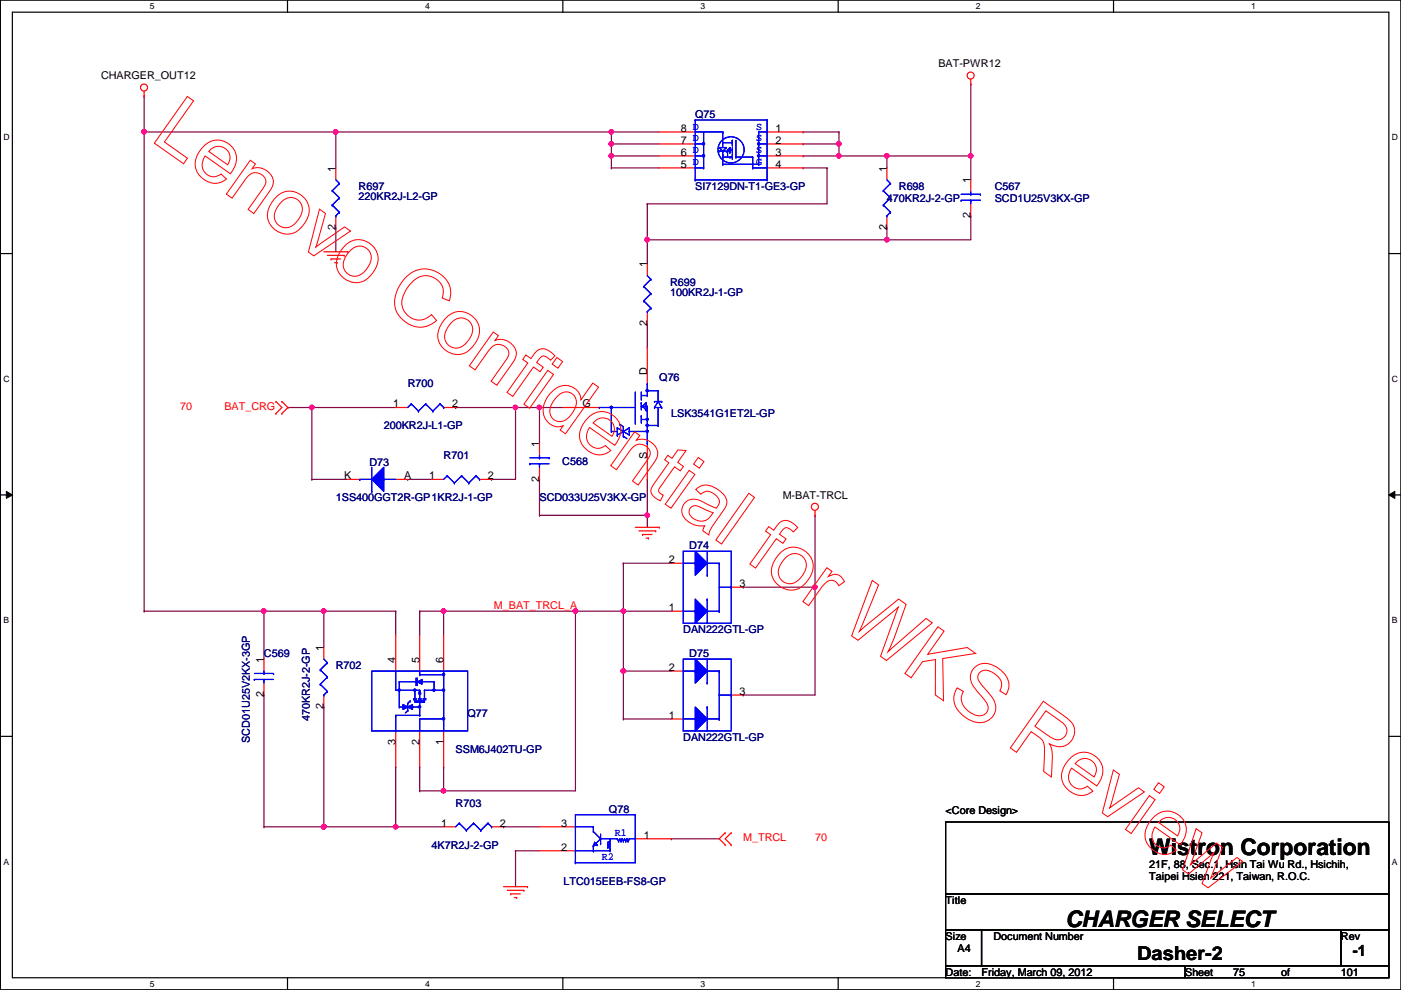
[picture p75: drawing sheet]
<svg xmlns="http://www.w3.org/2000/svg" width="297mm" height="210mm" viewBox="0 0 297 210" stroke-linecap="round" stroke-linejoin="round" font-family="sans-serif">
<defs><g id="words">
<g font-size="4.8">
<text x="243.7" y="181.3">Wistron Corporation</text>
<text x="225.9" y="196.5">CHARGER SELECT</text>
</g>
<text font-size="4.1" x="241.1" y="203.5">Dasher-2</text>
<text font-size="3.3" x="286.8" y="202.8">-1</text>
<g font-size="2.3">
<text x="21.4" y="16.8">CHARGER_OUT12</text>
<text x="199" y="14.3">BAT-PWR12</text>
<text x="144.4" y="27.9">8 D</text>
<text x="164.4" y="27.9">1</text>
<text x="144.4" y="35.6">5</text>
<text x="144.4" y="33">6</text>
<text x="144.4" y="30.5">7</text>
<text x="164.4" y="30.5">2</text>
<text x="164.4" y="33">3</text>
<text x="164.4" y="35.6">4</text>
<text x="71.2" y="36.4" transform="rotate(-90 71.2 36.4)">1</text>
<text x="188" y="36.4" transform="rotate(-90 188 36.4)">1</text>
<text x="205.8" y="38.9" transform="rotate(-90 205.8 38.9)">1</text>
<text x="205.8" y="46.3" transform="rotate(-90 205.8 46.3)">2</text>
<text x="71.2" y="48.8" transform="rotate(-90 71.2 48.8)">2</text>
<text x="188" y="48.8" transform="rotate(-90 188 48.8)">2</text>
<text x="137.2" y="56.7" transform="rotate(-90 137.2 56.7)">1</text>
<text x="137.2" y="69.1" transform="rotate(-90 137.2 69.1)">2</text>
<text x="137.2" y="79.5" transform="rotate(-90 137.2 79.5)">D</text>
<text x="83.4" y="86.4">1</text>
<text x="95.8" y="86.4">2</text>
<text x="123.5" y="86.4">G</text>
<text x="114.3" y="94.8" transform="rotate(-90 114.3 94.8)">1</text>
<text x="73" y="101.6">K</text>
<text x="85.7" y="101.6">A</text>
<text x="91" y="101.6">1</text>
<text x="103.5" y="101.6">2</text>
<text x="137.2" y="97.3" transform="rotate(-90 137.2 97.3)">S</text>
<text x="114.3" y="102.2" transform="rotate(-90 114.3 102.2)">2</text>
<text x="165.9" y="105.7">M-BAT-TRCL</text>
<text x="141.8" y="119.4">2</text>
<text x="156.8" y="124.5">3</text>
<text x="141.8" y="129.5">1</text>
<text x="68.6" y="138" transform="rotate(-90 68.6 138)">1</text>
<text x="55.9" y="140.5" transform="rotate(-90 55.9 140.5)">1</text>
<text x="83.9" y="140.5" transform="rotate(-90 83.9 140.5)">4</text>
<text x="88.9" y="140.5" transform="rotate(-90 88.9 140.5)">5</text>
<text x="94" y="140.5" transform="rotate(-90 94 140.5)">6</text>
<text x="141.8" y="142.2">2</text>
<text x="55.9" y="147.9" transform="rotate(-90 55.9 147.9)">2</text>
<text x="156.8" y="147.3">3</text>
<text x="68.6" y="150.4" transform="rotate(-90 68.6 150.4)">2</text>
<text x="141.8" y="152.4">1</text>
<text x="83.9" y="158" transform="rotate(-90 83.9 158)">3</text>
<text x="88.9" y="158" transform="rotate(-90 88.9 158)">2</text>
<text x="94" y="158" transform="rotate(-90 94 158)">1</text>
<text x="200.5" y="172.6">&lt;Core Design&gt;</text>
<text x="93.6" y="175.3">1</text>
<text x="106" y="175.3">2</text>
<text x="119" y="175.3">3</text>
<text x="136.5" y="177.8">1</text>
<text x="119" y="180.3">2</text>
<text x="243.7" y="184">21F, 88, Sec.1, Hsin Tai Wu Rd., Hsichih,</text>
<text x="200.5" y="191.6">Title</text>
<text x="243.7" y="186.6">Taipei Hsien 221, Taiwan, R.O.C.</text>
<text x="200.5" y="199.2">Size</text>
<text x="203" y="201.8">A4</text>
<text x="210.6" y="199.2">Document Number</text>
<text x="284.3" y="199.2">Rev</text>
<text x="200.5" y="206.8">Date:</text>
<text x="208.1" y="206.8">Friday, March 09, 2012</text>
<text x="251.3" y="206.8">Sheet</text>
<text x="261.4" y="206.8">75</text>
<text x="271.6" y="206.8">of</text>
<text x="284.3" y="206.8">101</text>
</g>
<g font-size="2.3" fill="#00f">
<text x="146.9" y="29.8">D</text>
<text x="146.9" y="27.6">D</text>
<text x="160.4" y="27.6">S</text>
<text x="160.4" y="29.8">S</text>
<text x="146.9" y="34.9">D</text>
<text x="146.9" y="32.4">D</text>
<text x="160.4" y="32.4">S</text>
<text x="160.4" y="34.9">G</text>
<text x="130.4" y="177.2">R1</text>
<text x="127.6" y="182.2">R2</text>
</g>
<g font-size="2.3" fill="#000080">
<text x="147.4" y="25">Q75</text>
<text x="76" y="40.2">R697</text>
<text x="147.4" y="40.2">SI7129DN-T1-GE3-GP</text>
<text x="190.6" y="40.2">R698</text>
<text x="210.9" y="40.2">C567</text>
<text x="76" y="42.5">220KR2J-L2-GP</text>
<text x="188" y="42.8">470KR2J-2-GP</text>
<text x="210.9" y="42.8">SCD1U25V3KX-GP</text>
<text x="142.1" y="60.5">R699</text>
<text x="142.1" y="62.8">100KR2J-1-GP</text>
<text x="86.4" y="82.1">R700</text>
<text x="139.8" y="80.9">Q76</text>
<text x="142.3" y="88.5">LSK3541G1ET2L-GP</text>
<text x="81.4" y="91">200KR2J-L1-GP</text>
<text x="78.3" y="98.9">D73</text>
<text x="94.1" y="97.4">R701</text>
<text x="119.2" y="98.6">C568</text>
<text x="71.2" y="106.3">1SS400GGT2R-GP1KR2J-1-GP</text>
<text x="114.4" y="106.3">SCD033U25V3KX-GP</text>
<text x="146.1" y="116.4">D74</text>
<text x="144.9" y="134.2">DAN222GTL-GP</text>
<text x="56" y="139.3">C569</text>
<text x="71.2" y="141.8">R702</text>
<text x="146.1" y="139.3">D75</text>
<text x="65.7" y="153" transform="rotate(-90 65.7 153)">470KR2J-2-GP</text>
<text x="99.1" y="152">Q77</text>
<text x="53" y="157.5" transform="rotate(-90 53 157.5)">SCD01U25V2KX-3GP</text>
<text x="96.6" y="159.6">SSM6J402TU-GP</text>
<text x="144.9" y="157.1">DAN222GTL-GP</text>
<text x="96.6" y="171">R703</text>
<text x="129.1" y="172.3">Q78</text>
<text x="91.5" y="179.9">4K7R2J-2-GP</text>
<text x="119.5" y="187.5">LTC015EEB-FS8-GP</text>
</g>
<g font-size="2.3" fill="#f00">
<text x="38.2" y="87">70</text>
<text x="47.6" y="87">BAT_CRG</text>
<text x="104.7" y="129.1">M_BAT_TRCL_A</text>
<text x="157.6" y="178.4">M_TRCL</text>
<text x="172.8" y="178.4">70</text>
</g>
<g font-size="1.8">
<text x="31.8" y="1.9">5</text>
<text x="90.1" y="1.9">4</text>
<text x="148.5" y="1.9">3</text>
<text x="206.9" y="1.9">2</text>
<text x="265.3" y="1.9">1</text>
<text x=".7" y="29.8">D</text>
<text x="295.1" y="29.8">D</text>
<text x=".7" y="80.9">C</text>
<text x="295.1" y="80.9">C</text>
<text x=".7" y="132.1">B</text>
<text x="295.1" y="132.1">B</text>
<text x=".7" y="183.3">A</text>
<text x="295.1" y="183.3">A</text>
<text x="31.8" y="209.2">5</text>
<text x="90.1" y="209.2">4</text>
<text x="148.5" y="209.2">3</text>
<text x="206.9" y="209.2">2</text>
<text x="265.3" y="209.2">1</text>
</g>
</g></defs>
<path d="M.1 0h296.9v209.8h-296.9zM2.6 2.6h291.9v204.7h-291.9z" fill="none" stroke="#000" stroke-width=".25"/>
<g fill="#fff">
<path d="M31.8 .3h1v2h-1z"/>
<path d="M31.8 207.6h1v1.9h-1z"/>
</g>
<path d="M61 0v2.6M61 207.3v2.5" fill="none" stroke="#000" stroke-width=".25"/>
<g fill="#fff">
<path d="M90.1 .3h1v2h-1z"/>
<path d="M90.1 207.6h1v1.9h-1z"/>
</g>
<path d="M119.3 0v2.6M119.3 207.3v2.5" fill="none" stroke="#000" stroke-width=".25"/>
<g fill="#fff">
<path d="M148.5 .3h1v2h-1z"/>
<path d="M148.5 207.6h1v1.9h-1z"/>
</g>
<path d="M177.7 0v2.6M177.7 207.3v2.5" fill="none" stroke="#000" stroke-width=".25"/>
<g fill="#fff">
<path d="M206.9 .3h1v2h-1z"/>
<path d="M206.9 207.6h1v1.9h-1z"/>
</g>
<path d="M236.1 0v2.6M236.1 207.3v2.5" fill="none" stroke="#000" stroke-width=".25"/>
<g fill="#fff">
<path d="M265.3 .3h.9v2h-.9z"/>
<path d="M265.3 207.6h.9v1.9h-.9z"/>
<path d="M.7 28.2h1.3v1.9h-1.3z"/>
<path d="M295.1 28.2h1.3v1.9h-1.3z"/>
<path d="M.7 79.3h1.3v2h-1.3z"/>
<path d="M295.1 79.3h1.3v2h-1.3z"/>
</g>
<path d="M.1 53.8h2.5M294.5 53.8h2.5" fill="none" stroke="#000" stroke-width=".25"/>
<g fill="#fff">
<path d="M.7 130.5h1.2v2h-1.2z"/>
<path d="M295.1 130.5h1.2v2h-1.2z"/>
</g>
<path d="M.1 104.9h2.5M294.5 104.9h2.5" fill="none" stroke="#000" stroke-width=".25"/>
<path d="M1.4 104.2l1.2 .7-1.2 .8zM294.5 104.9l1.2-.7v1.5z" fill="#000"/>
<path d="M1.4 104.2l1.2 .7-1.2 .8zM294.5 104.9l1.2-.7v1.5z" fill="none" stroke="#000" stroke-width=".21"/>
<g fill="#fff">
<path d="M.7 181.7h1.2v2h-1.2z"/>
<path d="M295.1 181.7h1.2v2h-1.2z"/>
</g>
<path d="M.1 156.1h2.5M294.5 156.1h2.5" fill="none" stroke="#000" stroke-width=".25"/>
<path d="M71.2 28h.1M71.2 28v7.6M129.6 28h.1M129.6 28h10.2M71.2 48.3h.1M71.2 48.3v5.1M137.2 101.6h.1M137.2 101.6v7.7" fill="none" stroke="#800040" stroke-width=".25"/>
<circle cx="129.6" cy="28" r=".49" fill="#f0f"/>
<circle cx="129.6" cy="28" r=".49" fill="none" stroke="#f0f" stroke-width=".25"/>
<path d="M137.2 43.2h.1M137.2 50.8h.1M137.2 43.2v7.6M137.2 50.8h50.8M114.4 86.4h.1M114.4 86.4h5.1" fill="none" stroke="#800040" stroke-width=".25"/>
<circle cx="188" cy="50.8" r=".49" fill="#f0f"/>
<circle cx="188" cy="50.8" r=".49" fill="none" stroke="#f0f" stroke-width=".25"/>
<circle cx="137.2" cy="50.8" r=".49" fill="#f0f"/>
<circle cx="137.2" cy="50.8" r=".49" fill="none" stroke="#f0f" stroke-width=".25"/>
<g fill="none" stroke="#800040" stroke-width=".25">
<path d="M205.8 33.1h.1M205.8 33.1v5M137.2 50.8h.1M137.2 50.8v5.1M188 48.3h.1M188 50.8h.1M188 48.3v2.5M205.8 45.8h.1M205.8 45.8v5h-17.8M114.4 101.6h.1M114.4 109.3h.1M114.4 101.6v7.7"/>
<path d="M114.4 109.3h22.8M137.2 109.3h.1M137.2 109.3v2.5"/>
</g>
<circle cx="137.2" cy="109.2" r=".49" fill="#f0f"/>
<circle cx="137.2" cy="109.2" r=".49" fill="none" stroke="#f0f" stroke-width=".25"/>
<path d="M114.4 86.4h.1M114.4 86.4v7.6" fill="none" stroke="#800040" stroke-width=".25"/>
<circle cx="114.4" cy="86.4" r=".49" fill="#f0f"/>
<circle cx="114.4" cy="86.4" r=".49" fill="none" stroke="#f0f" stroke-width=".25"/>
<path d="M66.1 86.4h.1M66.1 86.4h17.8M96.6 86.4h.1M96.6 86.4h12.7M109.3 86.4h.1M109.3 86.4v15.2h-5.1M86.4 101.6h.1M86.4 101.6h5.1M104.2 101.6h.1" fill="none" stroke="#800040" stroke-width=".25"/>
<circle cx="66.1" cy="86.4" r=".49" fill="#f0f"/>
<circle cx="66.1" cy="86.4" r=".49" fill="none" stroke="#f0f" stroke-width=".25"/>
<path d="M30.6 28h.1M30.6 28v101.6" fill="none" stroke="#800040" stroke-width=".25"/>
<circle cx="30.5" cy="28" r=".49" fill="#f0f"/>
<circle cx="30.5" cy="28" r=".49" fill="none" stroke="#f0f" stroke-width=".25"/>
<path d="M109.3 86.4h.1M109.3 86.4h5.1" fill="none" stroke="#800040" stroke-width=".25"/>
<circle cx="109.3" cy="86.4" r=".49" fill="#f0f"/>
<circle cx="109.3" cy="86.4" r=".49" fill="none" stroke="#f0f" stroke-width=".25"/>
<path d="M132.2 119.4h.1M132.2 119.4v10.2h-10.2M132.2 119.4h10.1M122 129.6h.1" fill="none" stroke="#800040" stroke-width=".25"/>
<circle cx="132.1" cy="129.6" r=".49" fill="#f0f"/>
<circle cx="132.1" cy="129.6" r=".49" fill="none" stroke="#f0f" stroke-width=".25"/>
<path d="M56 129.6h.1M56 129.6h12.7M68.7 129.6h.1M68.7 129.6v7.6M132.2 129.6h.1M132.2 129.6h10.1" fill="none" stroke="#800040" stroke-width=".25"/>
<circle cx="55.9" cy="129.6" r=".49" fill="#f0f"/>
<circle cx="55.9" cy="129.6" r=".49" fill="none" stroke="#f0f" stroke-width=".25"/>
<path d="M56 129.6h.1M56 129.6v10.1M56 147.4h.1M56 147.4v27.9M56 175.3h.1M56 175.3h12.7" fill="none" stroke="#800040" stroke-width=".25"/>
<circle cx="68.6" cy="175.3" r=".49" fill="#f0f"/>
<circle cx="68.6" cy="175.3" r=".49" fill="none" stroke="#f0f" stroke-width=".25"/>
<path d="M68.7 129.6h.1M68.7 129.6h15.2" fill="none" stroke="#800040" stroke-width=".25"/>
<circle cx="68.6" cy="129.6" r=".49" fill="#f0f"/>
<circle cx="68.6" cy="129.6" r=".49" fill="none" stroke="#f0f" stroke-width=".25"/>
<path d="M172.8 124.5h.1M172.8 124.5v22.9M109.3 180.4h.1M109.3 180.4v7.6" fill="none" stroke="#800040" stroke-width=".25"/>
<circle cx="172.8" cy="124.5" r=".49" fill="#f0f"/>
<circle cx="172.8" cy="124.5" r=".49" fill="none" stroke="#f0f" stroke-width=".25"/>
<path d="M83.9 175.3h.1M83.9 175.3h10.2" fill="none" stroke="#800040" stroke-width=".25"/>
<circle cx="83.9" cy="175.3" r=".49" fill="#f0f"/>
<circle cx="83.9" cy="175.3" r=".49" fill="none" stroke="#f0f" stroke-width=".25"/>
<path d="M132.2 129.6h.1M132.2 129.6v12.7M132.2 142.3h.1M132.2 142.3h10.1M106.8 175.3h.1M106.8 175.3h7.6M142.3 177.8h.1M142.3 177.8h10.2M109.3 180.4h.1M109.3 180.4h5.1" fill="none" stroke="#800040" stroke-width=".25"/>
<circle cx="132.1" cy="142.3" r=".49" fill="#f0f"/>
<circle cx="132.1" cy="142.3" r=".49" fill="none" stroke="#f0f" stroke-width=".25"/>
<g fill="none" stroke="#800040" stroke-width=".25">
<path d="M188 33.1h.1M188 33.1h17.8M137.2 43.2h.1M137.2 43.2h38.1M61 86.4h.1M61 86.4h5.1M66.1 86.4h.1M66.1 86.4v15.2M66.1 101.6h.1M66.1 101.6h7.6M132.2 152.4h.1M132.2 142.3h.1"/>
<path d="M132.2 152.4h10.1M132.2 142.3v10.1M157.6 147.4h.1M157.6 147.4h15.2"/>
</g>
<circle cx="205.8" cy="33" r=".49" fill="#f0f"/>
<circle cx="205.8" cy="33" r=".49" fill="none" stroke="#f0f" stroke-width=".25"/>
<circle cx="188" cy="33" r=".49" fill="#f0f"/>
<circle cx="188" cy="33" r=".49" fill="none" stroke="#f0f" stroke-width=".25"/>
<path d="M205.8 17.8h.1M205.8 17.8v15.3M177.9 33.1h.1M177.9 33.1h10.1M188 33.1h.1M188 33.1v2.5" fill="none" stroke="#800040" stroke-width=".25"/>
<circle cx="177.9" cy="33" r=".49" fill="#f0f"/>
<circle cx="177.9" cy="33" r=".49" fill="none" stroke="#f0f" stroke-width=".25"/>
<path d="M172.8 109.3h.1M172.8 109.3v15.2h-15.2M157.6 124.5h.1M68.7 149.9h.1M68.7 149.9v25.4M89 162.6h.1M89 162.6v5.1M94.1 167.7h.1M94.1 167.7h27.9" fill="none" stroke="#800040" stroke-width=".25"/>
<circle cx="94" cy="167.7" r=".49" fill="#f0f"/>
<circle cx="94" cy="167.7" r=".49" fill="none" stroke="#f0f" stroke-width=".25"/>
<path d="M122 129.6h.1M122 129.6v38.1" fill="none" stroke="#800040" stroke-width=".25"/>
<circle cx="122" cy="129.6" r=".49" fill="#f0f"/>
<circle cx="122" cy="129.6" r=".49" fill="none" stroke="#f0f" stroke-width=".25"/>
<path d="M94.1 129.6h.1M94.1 129.6h27.9" fill="none" stroke="#800040" stroke-width=".25"/>
<circle cx="94" cy="129.6" r=".49" fill="#f0f"/>
<circle cx="94" cy="129.6" r=".49" fill="none" stroke="#f0f" stroke-width=".25"/>
<path d="M30.6 129.6h.1M30.6 129.6h25.4M68.7 175.3h.1M83.9 162.6h.1M83.9 162.6v12.7h-15.2M89 167.7h.1M94.1 162.6h.1M94.1 162.6v5.1h-5.1" fill="none" stroke="#800040" stroke-width=".25"/>
<circle cx="68.6" cy="175.3" r=".49" fill="#f0f"/>
<circle cx="68.6" cy="175.3" r=".49" fill="none" stroke="#f0f" stroke-width=".25"/>
<g fill="none" stroke="#800040" stroke-width=".25">
<path d="M30.6 20.4h.1M30.6 28h.1M30.6 20.4v7.6M30.6 28h40.6M129.6 30.5h.1M129.6 33.1h.1M129.6 35.6h.1M129.6 35.6h10.2M129.6 30.5h10.2M129.6 33.1h10.2M129.6 33.1v2.5M170.3 35.6h.1"/>
<path d="M170.3 35.6h5M175.3 35.6h.1M175.3 35.6v7.6M83.9 129.6h.1M83.9 129.6v5.1M89 129.6h.1M89 129.6v5.1M89 129.6h5.1M94.1 129.6h.1M94.1 129.6v5.1"/>
</g>
<circle cx="129.6" cy="33" r=".49" fill="#f0f"/>
<circle cx="129.6" cy="33" r=".49" fill="none" stroke="#f0f" stroke-width=".25"/>
<path d="M71.2 28h.1M71.2 28h58.4" fill="none" stroke="#800040" stroke-width=".25"/>
<circle cx="71.2" cy="28" r=".49" fill="#f0f"/>
<circle cx="71.2" cy="28" r=".49" fill="none" stroke="#f0f" stroke-width=".25"/>
<path d="M129.6 28h.1M129.6 30.5h.1M129.6 28v5.1" fill="none" stroke="#800040" stroke-width=".25"/>
<circle cx="129.6" cy="30.5" r=".49" fill="#f0f"/>
<circle cx="129.6" cy="30.5" r=".49" fill="none" stroke="#f0f" stroke-width=".25"/>
<path d="M177.9 30.5h.1M177.9 30.5v2.6" fill="none" stroke="#800040" stroke-width=".25"/>
<circle cx="177.9" cy="30.5" r=".49" fill="#f0f"/>
<circle cx="177.9" cy="30.5" r=".49" fill="none" stroke="#f0f" stroke-width=".25"/>
<path d="M170.3 30.5h.1M170.3 28h.1M170.3 33.1h.1M170.3 28h7.6M170.3 33.1h7.6M177.9 28h.1M177.9 28v2.5h-7.6M137.2 73.7h.1M137.2 68.6v5.1" fill="none" stroke="#800040" stroke-width=".25"/>
<g fill="none" stroke="#f00" stroke-width=".25">
<path d="M30.6 19.3v1.1M205.8 17.8h.1M205.8 16.8v1M30.6 20.4h.1M68.7 53.4h5M69.4 54.1h3.6M70.2 54.9h.1M70.2 54.9h2M70.9 55.7h.6M71.5 55.7h.1M73 54.1h.1M73.7 53.4h.1"/>
<path d="M137.2 73.7v7.6M58.5 85.1h.1M58.5 87.7h.1M58.5 85.1l1.3 1.3-1.3 1.3M59.8 87.7h.1M59.8 85.1h.1M59.8 85.1l1.2 1.3-1.2 1.3M119.5 86.4h7.6M137.2 94v7.6M134.7 111.8h5.1M135.5 112.6h3.5M136.2 113.3h.1"/>
<path d="M136.2 113.3h2.1M137 114.1h.5M137.5 114.1h.1M139 112.6h.1M139.8 111.8h.1M172.8 109.3h.1M172.8 108.2v1.1M153.8 179.1h.1M153.8 176.6h.1M153.8 176.6l-1.3 1.2 1.3 1.3M155 176.6h.1M155 179.1h.1"/>
<path d="M155 176.6l-1.2 1.2 1.2 1.3M106.8 188h5M107.5 188.8h3.6M108.3 189.5h.1M108.3 189.5h2M109 190.3h.6M109.6 190.3h.1M111.1 188.8h.1M111.8 188h.1"/>
<circle cx="30.5" cy="18.6" r=".75"/>
<circle cx="205.8" cy="16" r=".75"/>
<circle cx="172.8" cy="107.5" r=".75"/>
</g>
<path d="M200.5 174.3h94v15.2h-94zM200.5 189.5h94v7.6h-94zM200.5 197.1h7.6v7.7h-7.6zM208.1 197.1h76.2v7.7h-76.2zM284.3 197.1h10.2v7.7h-10.2zM200.5 204.8h50.8v2.5h-50.8zM251.3 204.8h43.2v2.5h-43.2z" fill="none" stroke="#000" stroke-width=".25"/>
<g fill="none" stroke="#00f" stroke-width=".25">
<path d="M127.1 86.4h.1M127.1 86.4h7.6M136 88.2h.1M136 84.6h.1M136 83.1v1.5M136 88.2v1.5M136 83.9h1.2M136 88.9h1.2M137 85.4h.1M137 85.4l-.8 .7M137.2 83.9h.1M137.2 81.3h.1"/>
<path d="M137.2 88.9h.1M137.2 94h.1M137.2 90.2h.1M137.2 81.3v2.6M137.2 86.1v7.9M137.2 82.8h2.3M137.2 90.2h2.3M138.8 85.1h.1M138.8 86.4h.1M138.8 85.1h1.5M138.8 86.4h1.5M139.5 82.8h.1"/>
<path d="M139.5 85.1h.1M139.5 90.2h.1M139.5 82.8v2.3M139.5 86.4v3.8M139.5 85.1l.8 1.3M139.5 85.1l-.7 1.3M140.3 85.1h.1M140.3 86.4h.1"/>
</g>
<path d="M137 88.7h.4v.4h-.4z" fill-rule="evenodd" fill="#00f"/>
<path d="M137 88.7h.4v.4h-.4z" fill="none" stroke="#00f" stroke-width=".25"/>
<path d="M137 82.7h.4v.3h-.4z" fill-rule="evenodd" fill="#00f"/>
<path d="M137 82.7h.4v.3h-.4z" fill="none" stroke="#00f" stroke-width=".25"/>
<path d="M137 90h.4v.3h-.4z" fill-rule="evenodd" fill="#00f"/>
<g fill="none" stroke="#00f" stroke-width=".25">
<path d="M129.6 91.5h1.3M130.9 92.2h.1M130.9 91.5h.1M130.9 90.7h.1M130.9 90.7v1.5M130.9 90.7l2.5 1.5v-1.5M131.4 90h.1M131.4 90l.8 .5M132.2 91.5h.1M132.2 92.5h.1M132.2 90.5h.1M132.2 92.5l.7 .5"/>
<path d="M132.2 90.5v2M133.4 90.7h.1M133.4 91.5h.1M133.4 90.7l-2.5 1.5M133.4 91.5h3.8M134.7 89.7h.1M134.7 83.1v6.6M136 85.4h.1M136 86.1h.1M136 85.4v1.5M136 86.1h1.2M136.2 86.1h.1"/>
<path d="M136.2 86.1l.8 .8M137 86.9h.1M137 85.4v1.5M137 90h.4v.3h-.4z"/>
</g>
<path d="M137 91.3h.4v.3h-.4z" fill-rule="evenodd" fill="#00f"/>
<path d="M137 91.3h.4v.3h-.4z" fill="none" stroke="#00f" stroke-width=".25"/>
<path d="M129.4 86.2h.4v.3h-.4z" fill-rule="evenodd" fill="#00f"/>
<g fill="none" stroke="#00f" stroke-width=".25">
<path d="M127.1 86.4h.1M127.1 86.4h7.6M129.4 86.2h.4v.3h-.4zM129.6 91.5h.1M129.6 86.4v5.1M136 88.2h.1M136 84.6h.1M136 83.1v1.5M136 88.2v1.5M136 83.9h1.2M136 88.9h1.2M137 85.4h.1"/>
<path d="M137 85.4l-.8 .7M137.2 83.9h.1M137.2 81.3h.1M137.2 88.9h.1M137.2 94h.1M137.2 90.2h.1M137.2 81.3v2.6M137.2 86.1v7.9M137.2 82.8h2.3M137.2 90.2h2.3M138.8 85.1h.1M138.8 86.4h.1"/>
<path d="M138.8 85.1h1.5M138.8 86.4h1.5M139.5 82.8h.1M139.5 85.1h.1M139.5 90.2h.1M139.5 82.8v2.3M139.5 86.4v3.8M139.5 85.1l.8 1.3M139.5 85.1l-.7 1.3M140.3 85.1h.1M140.3 86.4h.1"/>
</g>
<path d="M137 88.7h.4v.4h-.4z" fill-rule="evenodd" fill="#00f"/>
<path d="M137 88.7h.4v.4h-.4z" fill="none" stroke="#00f" stroke-width=".25"/>
<path d="M137 82.7h.4v.3h-.4z" fill-rule="evenodd" fill="#00f"/>
<path d="M137 82.7h.4v.3h-.4z" fill="none" stroke="#00f" stroke-width=".25"/>
<path d="M137 90h.4v.3h-.4z" fill-rule="evenodd" fill="#00f"/>
<g fill="none" stroke="#00f" stroke-width=".25">
<path d="M129.6 91.5h1.3M130.9 92.2h.1M130.9 91.5h.1M130.9 90.7h.1M130.9 90.7v1.5M130.9 90.7l2.5 1.5v-1.5M131.4 90h.1M131.4 90l.8 .5M132.2 91.5h.1M132.2 92.5h.1M132.2 90.5h.1M132.2 92.5l.7 .5"/>
<path d="M132.2 90.5v2M133.4 90.7h.1M133.4 91.5h.1M133.4 90.7l-2.5 1.5M133.4 91.5h3.8M134.7 89.7h.1M134.7 83.1v6.6M136 85.4h.1M136 86.1h.1M136 85.4v1.5M136 86.1h1.2M136.2 86.1h.1"/>
<path d="M136.2 86.1l.8 .8M137 86.9h.1M137 85.4v1.5M137 90h.4v.3h-.4z"/>
</g>
<path d="M137 91.3h.4v.3h-.4z" fill-rule="evenodd" fill="#00f"/>
<path d="M137 91.3h.4v.3h-.4z" fill="none" stroke="#00f" stroke-width=".25"/>
<path d="M129.4 86.2h.4v.3h-.4z" fill-rule="evenodd" fill="#00f"/>
<g fill="none" stroke="#00f" stroke-width=".25">
<path d="M87.2 85.6h.1M87.2 85.6l-.8 .8M87.2 85.6l1.5 1.6M88.7 87.2h.1M90.3 85.6h.1M90.3 85.6l-1.6 1.6M90.3 85.6l1.5 1.6M91.8 87.2h.1M93.3 85.6h.1M93.3 85.6l-1.5 1.6M93.3 85.6l.8 .8M94.1 86.4h.1"/>
<path d="M129.4 86.2h.4v.3h-.4zM129.6 91.5h.1M129.6 86.4v5.1"/>
</g>
<path d="M83.9 86.4h2.5M94.1 86.4h2.5M142.3 152.4h2.6M142.3 142.3h2.6M155 147.4h2.6" fill="none" stroke="#f00" stroke-width=".25"/>
<path d="M147.4 149.9l2.5 2.5-2.5 2.6z" fill="#00f"/>
<g fill="none" stroke="#00f" stroke-width=".25">
<path d="M144.9 139.7h10.1v15.3h-10.1zM149.9 139.7v5.1M144.9 142.3h2.5M144.9 152.4h2.5M147.4 149.9l2.5 2.5-2.5 2.6zM147.4 142.3h.1M147.4 152.4h.1M149.9 144.8h.1M149.9 149.9h.1M149.9 149.9v5.1M149.9 142.3h2.6M149.9 152.4h2.6"/>
<path d="M152.5 142.3h.1M152.5 152.4h.1M152.5 142.3v10.1M152.5 147.4h2.5M155 147.4h.1"/>
</g>
<path d="M147.4 139.7l2.5 2.6-2.5 2.5z" fill="#00f"/>
<path d="M147.4 139.7l2.5 2.6-2.5 2.5z" fill="none" stroke="#00f" stroke-width=".25"/>
<path d="M147.4 149.9l2.5 2.5-2.5 2.6z" fill="#00f"/>
<g fill="none" stroke="#00f" stroke-width=".25">
<path d="M144.9 139.7h10.1v15.3h-10.1zM149.9 139.7v5.1M144.9 142.3h2.5M144.9 152.4h2.5M147.4 149.9l2.5 2.5-2.5 2.6zM147.4 142.3h.1M147.4 152.4h.1M149.9 144.8h.1M149.9 149.9h.1M149.9 149.9v5.1M149.9 142.3h2.6M149.9 152.4h2.6"/>
<path d="M152.5 142.3h.1M152.5 152.4h.1M152.5 142.3v10.1M152.5 147.4h2.5M155 147.4h.1"/>
</g>
<path d="M147.4 139.7l2.5 2.6-2.5 2.5z" fill="#00f"/>
<path d="M147.4 139.7l2.5 2.6-2.5 2.5z" fill="none" stroke="#00f" stroke-width=".25"/>
<path d="M142.3 119.4h2.6M142.3 129.6h2.6M155 124.5h2.6" fill="none" stroke="#f00" stroke-width=".25"/>
<path d="M147.4 127l2.5 2.6-2.5 2.5z" fill="#00f"/>
<g fill="none" stroke="#00f" stroke-width=".25">
<path d="M144.9 116.9h10.1v15.2h-10.1zM144.9 119.4h2.5M147.4 119.4h.1M149.9 116.9v5.1M149.9 119.4h2.6M152.5 119.4h.1M152.5 119.4v10.2M144.9 129.6h2.5M147.4 127l2.5 2.6-2.5 2.5zM147.4 129.6h.1M149.9 122h.1M149.9 127h.1"/>
<path d="M149.9 127v5.1M149.9 129.6h2.6M152.5 129.6h.1M152.5 124.5h2.5M155 124.5h.1"/>
</g>
<path d="M147.4 116.9l2.5 2.5-2.5 2.6z" fill="#00f"/>
<path d="M147.4 116.9l2.5 2.5-2.5 2.6z" fill="none" stroke="#00f" stroke-width=".25"/>
<path d="M147.4 127l2.5 2.6-2.5 2.5z" fill="#00f"/>
<g fill="none" stroke="#00f" stroke-width=".25">
<path d="M144.9 116.9h10.1v15.2h-10.1zM144.9 119.4h2.5M147.4 119.4h.1M149.9 116.9v5.1M149.9 119.4h2.6M152.5 119.4h.1M152.5 119.4v10.2M144.9 129.6h2.5M147.4 127l2.5 2.6-2.5 2.5zM147.4 129.6h.1M149.9 122h.1M149.9 127h.1"/>
<path d="M149.9 127v5.1M149.9 129.6h2.6M152.5 129.6h.1M152.5 124.5h2.5M155 124.5h.1"/>
</g>
<path d="M147.4 116.9l2.5 2.5-2.5 2.6z" fill="#00f"/>
<g fill="none" stroke="#00f" stroke-width=".25">
<path d="M112.3 98.3h.1M112.3 97.1h4.1M112.3 98.3h4.1M114.4 97.1h.1M114.4 98.3h.1M114.4 96.6v.5M114.4 98.3v.8M116.4 97.1h.1M94.8 100.9h.1M94.8 100.9l-.7 .7M94.8 100.9l1.5 1.5M96.3 102.4h.1"/>
<path d="M97.9 100.9h.1M97.9 100.9l-1.6 1.5M97.9 100.9l1.5 1.5M99.4 102.4h.1M100.9 100.9h.1M100.9 100.9l-1.5 1.5M100.9 100.9l.8 .7M101.7 101.6h.1M147.4 116.9l2.5 2.5-2.5 2.6zM53.9 144.1h.1M53.9 142.8h4.1M53.9 144.1h4.1"/>
<path d="M56 142.8h.1M56 144.1h.1M56 142.3v.5M56 144.1v.7M58 142.8h.1"/>
</g>
<path d="M114.4 94v2.6M114.4 99.1v2.5M73.7 101.6h2.6M83.9 101.6h2.5M91.5 101.6h2.6M101.7 101.6h2.5M56 139.7v2.6M56 144.8v2.6" fill="none" stroke="#f00" stroke-width=".25"/>
<path d="M81.4 99.1v5.1l-2.6-2.6z" fill="#00f"/>
<path d="M78.8 99.1v5.1M81.4 99.1v5.1l-2.6-2.6zM76.3 101.6h.1M76.3 101.6h2.5M78.8 104.2h.1M81.4 101.6h.1M81.4 101.6h2.5" fill="none" stroke="#00f" stroke-width=".25"/>
<path d="M81.4 99.1v5.1l-2.6-2.6z" fill="#00f"/>
<g fill="none" stroke="#00f" stroke-width=".25">
<path d="M78.8 99.1v5.1M81.4 99.1v5.1l-2.6-2.6zM76.3 101.6h.1M76.3 101.6h2.5M78.8 104.2h.1M81.4 101.6h.1M81.4 101.6h2.5M122 172.8h12.7v10.1h-12.7zM122 175.3h.1M122 175.3h3.8M125.8 179.4h.1M125.8 176.3h.1"/>
<path d="M125.8 175.3h.1M125.8 175.3v1M125.8 179.4v1M125.8 176.3l1.5 1.5M126.1 178.6h.1M126.1 178.6l.5 .5M126.1 178.6l-.3 .8M126.6 179.1h.1M126.6 179.1l-.8 .3M127.3 177.8h.1M127.3 178.9h.1M127.3 177.8h3.6"/>
<path d="M127.3 177.8l-1.5 1.6M127.3 176.8v2.1M128.9 178.6h.1M128.9 179.1h.1M128.9 179.6h.1M128.9 178.6l.5 .3M128.9 179.1l.5 .3M128.9 179.6l.5 .3M129.4 178.4h.1M129.4 178.9h.1M129.4 179.4h.1M129.4 179.9h.1"/>
<path d="M129.4 177.8v.6M129.4 179.9v.5M129.4 178.4l-.5 .2M129.4 178.9l-.5 .2M129.4 179.4l-.5 .2M130.9 177.8h.1M130.9 177.8l.2 .6M131.1 178.4h.1M131.4 177.8h.1M131.4 177.8l.3 .6M131.4 177.8l-.3 .6M131.7 178.4h.1"/>
<path d="M131.9 177.8h.1M131.9 177.8l.3 .6M131.9 177.8l-.2 .6M132.2 178.4h.1M132.4 177.8h.1M132.4 177.8l.3 .6M132.4 177.8l-.2 .6M132.7 178.4h.1M132.9 177.8h.1M132.9 177.8l.3 .6M132.9 177.8l-.2 .6M133.2 178.4h.1"/>
<path d="M133.4 177.8h.1M133.4 177.8h1.3M133.4 177.8l-.2 .6M122 180.4h.1M122 182.9h.1M122 180.4h7.4M122 182.7v.2M125.8 180.4h.1M129.4 180.4h.1"/>
</g>
<path d="M83.9 134.7v7.6M89 134.7v7.6M94.1 134.7v7.6M83.9 155v7.6M89 155v7.6M94.1 155v7.6M114.4 175.3h7.6M134.7 177.8h7.6M114.4 180.4h7.6" fill="none" stroke="#f00" stroke-width=".25"/>
<path d="M86.4 149.9h.3h-.3l1.1-.5v1z" fill-rule="evenodd" fill="#00f"/>
<path d="M86.4 149.9h.3h-.3l1.1-.5v1z" fill="none" stroke="#00f" stroke-width=".25"/>
<path d="M85.4 149.4l1 .5h-.2h.2l-1 .5z" fill-rule="evenodd" fill="#00f"/>
<path d="M85.4 149.4l1 .5h-.2h.2l-1 .5zM86.4 149.1h.1M86.4 150.7h.1M86.4 149.1v1.6M86.4 150.7l-.5 .5M86.9 148.6h.1M86.9 148.6l-.5 .5" fill="none" stroke="#00f" stroke-width=".25"/>
<path d="M88.2 143.8h.3v1.5h-.3z" fill-rule="evenodd" fill="#00f"/>
<path d="M88.2 143.8h.3v1.5h-.3z" fill="none" stroke="#00f" stroke-width=".25"/>
<path d="M88.5 144.6h.2h-.2l1-.5v1z" fill-rule="evenodd" fill="#00f"/>
<path d="M88 148.6h2v.3h-2zM88 148.8h2M88.5 144.6h.2h-.2l1-.5v1z" fill="none" stroke="#00f" stroke-width=".25"/>
<path d="M89.7 148.1h.6v.3h-.6z" fill-rule="evenodd" fill="#00f"/>
<path d="M89.7 148.1h.6v.3h-.6z" fill="none" stroke="#00f" stroke-width=".25"/>
<path d="M88.7 148.1h.5v.3h-.5z" fill-rule="evenodd" fill="#00f"/>
<path d="M88.7 148.1h.5v.3h-.5z" fill="none" stroke="#00f" stroke-width=".25"/>
<path d="M87.7 148.1h.5v.3h-.5z" fill-rule="evenodd" fill="#00f"/>
<g fill="none" stroke="#00f" stroke-width=".25">
<path d="M83.9 146.3h5.1M84.7 149.9h.1M84.7 144.6h.1M84.7 149.9h.7M84.7 144.6v5.3M84.7 144.6h3.5M87.5 149.9h.1M87.5 149.9h1.5M87.7 148.1h.5v.3h-.5zM88 146.3h.1M88 146.3v1.8M88.2 144.6h.1"/>
<path d="M89 147.1h.1M89 146.3h.1M89 151.7h.1M89 147.1v1M89 148.9v2.8M89.5 144.6h2.5M90 146.3h.1M90 146.3h4.1M90 146.3v1.8M92 144.6h.1M92 146.3h.1M92 144.6v1.7"/>
<path d="M94.1 146.3h.1"/>
</g>
<path d="M87.8 146.2h.3v.3h-.3z" fill-rule="evenodd" fill="#00f"/>
<path d="M87.8 146.2h.3v.3h-.3z" fill="none" stroke="#00f" stroke-width=".25"/>
<path d="M88.8 149.7h.3v.3h-.3z" fill-rule="evenodd" fill="#00f"/>
<g fill="none" stroke="#00f" stroke-width=".25">
<path d="M83.9 151.7h.1M83.9 155h.1M83.9 142.3h.1M83.9 151.7h5.1M83.9 142.3v4M83.9 151.7v3.3M88.8 149.7h.3v.3h-.3zM89 152.4h.1M89 143h.1M89 142.3v.7M89 152.4v2.6M89 152.4h5.1"/>
<path d="M89 143h5.1M94.1 152.4h.1M94.1 142.3h.1M94.1 143h.1M94.1 142.3v12.7"/>
</g>
<path d="M84.5 146.2h.3v.3h-.3z" fill-rule="evenodd" fill="#00f"/>
<path d="M84.5 146.2h.3v.3h-.3z" fill="none" stroke="#00f" stroke-width=".25"/>
<path d="M93.9 146.2h.3v.3h-.3z" fill-rule="evenodd" fill="#00f"/>
<path d="M93.9 146.2h.3v.3h-.3z" fill="none" stroke="#00f" stroke-width=".25"/>
<path d="M93.9 152.2h.3v.4h-.3z" fill-rule="evenodd" fill="#00f"/>
<path d="M93.9 152.2h.3v.4h-.3z" fill="none" stroke="#00f" stroke-width=".25"/>
<path d="M93.9 142.8h.3v.4h-.3z" fill-rule="evenodd" fill="#00f"/>
<path d="M93.9 142.8h.3v.4h-.3z" fill="none" stroke="#00f" stroke-width=".25"/>
<path d="M91.8 146.2h.4v.3h-.4z" fill-rule="evenodd" fill="#00f"/>
<path d="M91.8 146.2h.4v.3h-.4z" fill="none" stroke="#00f" stroke-width=".25"/>
<path d="M89 146.3l.2 .8h-.5z" fill-rule="evenodd" fill="#00f"/>
<path d="M78.8 142.3h20.3v12.7h-20.3zM89 146.3l.2 .8h-.5z" fill="none" stroke="#00f" stroke-width=".25"/>
<path d="M86.4 149.9h.3h-.3l1.1-.5v1z" fill-rule="evenodd" fill="#00f"/>
<path d="M86.4 149.9h.3h-.3l1.1-.5v1z" fill="none" stroke="#00f" stroke-width=".25"/>
<path d="M85.4 149.4l1 .5h-.2h.2l-1 .5z" fill-rule="evenodd" fill="#00f"/>
<path d="M85.4 149.4l1 .5h-.2h.2l-1 .5zM86.4 149.1h.1M86.4 150.7h.1M86.4 149.1v1.6M86.4 150.7l-.5 .5M86.9 148.6h.1M86.9 148.6l-.5 .5" fill="none" stroke="#00f" stroke-width=".25"/>
<path d="M88.2 143.8h.3v1.5h-.3z" fill-rule="evenodd" fill="#00f"/>
<path d="M88.2 143.8h.3v1.5h-.3z" fill="none" stroke="#00f" stroke-width=".25"/>
<path d="M88.5 144.6h.2h-.2l1-.5v1z" fill-rule="evenodd" fill="#00f"/>
<path d="M88 148.6h2v.3h-2zM88 148.8h2M88.5 144.6h.2h-.2l1-.5v1z" fill="none" stroke="#00f" stroke-width=".25"/>
<path d="M89.7 148.1h.6v.3h-.6z" fill-rule="evenodd" fill="#00f"/>
<path d="M89.7 148.1h.6v.3h-.6z" fill="none" stroke="#00f" stroke-width=".25"/>
<path d="M88.7 148.1h.5v.3h-.5z" fill-rule="evenodd" fill="#00f"/>
<path d="M88.7 148.1h.5v.3h-.5z" fill="none" stroke="#00f" stroke-width=".25"/>
<path d="M87.7 148.1h.5v.3h-.5z" fill-rule="evenodd" fill="#00f"/>
<g fill="none" stroke="#00f" stroke-width=".25">
<path d="M83.9 146.3h5.1M84.7 149.9h.1M84.7 144.6h.1M84.7 149.9h.7M84.7 144.6v5.3M84.7 144.6h3.5M87.5 149.9h.1M87.5 149.9h1.5M87.7 148.1h.5v.3h-.5zM88 146.3h.1M88 146.3v1.8M88.2 144.6h.1"/>
<path d="M89 147.1h.1M89 146.3h.1M89 151.7h.1M89 147.1v1M89 148.9v2.8M89.5 144.6h2.5M90 146.3h.1M90 146.3h4.1M90 146.3v1.8M92 144.6h.1M92 146.3h.1M92 144.6v1.7"/>
<path d="M94.1 146.3h.1"/>
</g>
<path d="M87.8 146.2h.3v.3h-.3z" fill-rule="evenodd" fill="#00f"/>
<path d="M87.8 146.2h.3v.3h-.3z" fill="none" stroke="#00f" stroke-width=".25"/>
<path d="M88.8 149.7h.3v.3h-.3z" fill-rule="evenodd" fill="#00f"/>
<g fill="none" stroke="#00f" stroke-width=".25">
<path d="M83.9 151.7h.1M83.9 155h.1M83.9 142.3h.1M83.9 151.7h5.1M83.9 142.3v4M83.9 151.7v3.3M88.8 149.7h.3v.3h-.3zM89 152.4h.1M89 143h.1M89 142.3v.7M89 152.4v2.6M89 152.4h5.1"/>
<path d="M89 143h5.1M94.1 152.4h.1M94.1 142.3h.1M94.1 143h.1M94.1 142.3v12.7"/>
</g>
<path d="M84.5 146.2h.3v.3h-.3z" fill-rule="evenodd" fill="#00f"/>
<path d="M84.5 146.2h.3v.3h-.3z" fill="none" stroke="#00f" stroke-width=".25"/>
<path d="M93.9 146.2h.3v.3h-.3z" fill-rule="evenodd" fill="#00f"/>
<path d="M93.9 146.2h.3v.3h-.3z" fill="none" stroke="#00f" stroke-width=".25"/>
<path d="M93.9 152.2h.3v.4h-.3z" fill-rule="evenodd" fill="#00f"/>
<path d="M93.9 152.2h.3v.4h-.3z" fill="none" stroke="#00f" stroke-width=".25"/>
<path d="M93.9 142.8h.3v.4h-.3z" fill-rule="evenodd" fill="#00f"/>
<path d="M93.9 142.8h.3v.4h-.3z" fill="none" stroke="#00f" stroke-width=".25"/>
<path d="M91.8 146.2h.4v.3h-.4z" fill-rule="evenodd" fill="#00f"/>
<path d="M91.8 146.2h.4v.3h-.4z" fill="none" stroke="#00f" stroke-width=".25"/>
<path d="M89 146.3l.2 .8h-.5z" fill-rule="evenodd" fill="#00f"/>
<g fill="none" stroke="#00f" stroke-width=".25">
<path d="M71.2 38.1l.8 .8M72 38.9h.1M72 38.9l-1.6 1.5M147.4 35.6h.1M147.4 30.5h.1M147.4 25.4h.1M147.4 38.1h.1M147.4 28h5.8M147.4 35.6h1.8M147.4 33.1h1.8M147.4 30.5h1.8M147.4 25.4h15.2"/>
<path d="M147.4 25.4v12.7M147.4 38.1h15.2M149 32.9h.3v.3h-.3zM149 30.3h.3v.4h-.3zM149.2 35.6h.1M149.2 33.1h.1M149.2 28v7.6M152.5 32h.1M152.5 31.3h.1M152.5 32h1.5M152.5 31.3l.7 .7M152.5 31.3h1.5"/>
<path d="M153.2 32h.1M153.2 32.8h.1M153.2 33.3h.1M153.2 34.8h.1M153.2 28h.1M153.2 28v3.3M153.2 32v2.8M153.2 33.3h2.1M153.2 34.8h7.7M153.2 30.3h2.1M154 32h.1M154 31.3h.1"/>
<path d="M154 31.3l-.8 .7M154.3 31.8h.1M154.3 31.8l.5 .5M154.3 31.8v1.5M154.8 33.3h.1M154.8 32.3h.1M154.8 31.5h.1M154.8 31.3h.1M154.8 31.8h.1M154.8 31.3v1M154.8 31.3l-.5 .5M154.8 31.8h.5"/>
<path d="M155.3 33.3h.1M155.3 32.8h.1M155.3 30.3h.1M155.3 29.8h.1M155.3 30.8h.1M155.3 32.3h.1M155.3 29.8v1M155.3 31.3v1M155.3 32.8v1M156 33.3h.1M156 33.3h3.6M156 29.8v3.5"/>
<path d="M159.6 33.3h.1M159.6 35.6h.1M159.6 35.6h3M159.6 33.3v2.3M160.7 30.3h.3v.4h-.3zM160.7 32.9h.3v.3h-.3zM160.9 34.8h.1M160.9 28h.1M160.9 30.5h.1M160.9 28v6.8M160.9 28h1.7M160.9 33.1h1.7"/>
<path d="M160.9 30.5h1.7M162.6 28h.1M162.6 35.6h.1M162.6 33.1h.1M162.6 38.1h.1M162.6 25.4h.1M162.6 25.4v12.7M188 38.1l.8 .8M188.8 38.9h.1M188.8 38.9l-1.5 1.5M70.4 40.4h.1M70.4 43.5h.1"/>
<path d="M70.4 40.4l1.6 1.6M70.4 43.5l1.6 1.5M71.2 45.8h.1M72 42h.1M72 45h.1M72 42l-1.6 1.5M72 45l-.8 .8M137.2 58.5l.8 .7M138 59.2h.1M138 59.2l-1.5 1.5M187.3 40.4h.1M187.3 43.5h.1"/>
<path d="M187.3 40.4l1.5 1.6M187.3 43.5l1.5 1.5M188 45.8h.1M188.8 42h.1M188.8 45h.1M188.8 42l-1.5 1.5M188.8 45l-.8 .8M203.8 42.5h.1M203.8 41.2h4.1M203.8 42.5h4.1M205.8 41.2h.1M205.8 42.5h.1"/>
<path d="M205.8 40.7v.5M205.8 42.5v.7M207.9 41.2h.1M136.5 60.7h.1M136.5 63.8h.1M136.5 60.7l1.5 1.6M136.5 63.8l1.5 1.5M137.2 66.1h.1M138 62.3h.1M138 65.3h.1M138 62.3l-1.5 1.5M138 65.3l-.8 .8"/>
<path d="M68.7 139.7l.7 .8M67.9 142h.1M67.9 145.1h.1M67.9 142l1.5 1.6M67.9 145.1l1.5 1.5M68.7 147.4h.1M69.4 140.5h.1M69.4 143.6h.1M69.4 146.6h.1M69.4 140.5l-1.5 1.5M69.4 143.6l-1.5 1.5M69.4 146.6l-.7 .8"/>
<path d="M78.8 142.3h20.3v12.7h-20.3zM89 146.3l.2 .8h-.5zM97.4 174.5h.1M97.4 174.5l-.8 .8M97.4 174.5l1.5 1.6M98.9 176.1h.1M100.4 174.5h.1M100.4 174.5l-1.5 1.6M100.4 174.5l1.5 1.6M101.9 176.1h.1M103.5 174.5h.1M103.5 174.5l-1.6 1.6"/>
<path d="M103.5 174.5l.7 .8M104.2 175.3h.1"/>
<circle cx="155" cy="31.8" r="2.77"/>
</g>
<g fill="none" stroke="#f00" stroke-width=".25">
<path d="M71.2 35.6v2.5M139.8 28h7.6M139.8 30.5h7.6M139.8 33.1h7.6M139.8 35.6h7.6M162.6 28h7.7M162.6 30.5h7.7M162.6 33.1h7.7M162.6 35.6h7.7M188 35.6v2.5M205.8 38.1v2.6M71.2 45.8v2.5"/>
<path d="M137.2 55.9v2.6M188 45.8v2.5M205.8 43.2v2.6M137.2 66.1v2.5M68.7 137.2v2.5M68.7 147.4v2.5M94.1 175.3h2.5M104.2 175.3h2.6"/>
</g>
<circle cx="129.6" cy="28" r=".49" fill="#f0f"/>
<circle cx="129.6" cy="28" r=".49" fill="none" stroke="#f0f" stroke-width=".25"/>
<circle cx="188" cy="50.8" r=".49" fill="#f0f"/>
<circle cx="188" cy="50.8" r=".49" fill="none" stroke="#f0f" stroke-width=".25"/>
<circle cx="137.2" cy="50.8" r=".49" fill="#f0f"/>
<circle cx="137.2" cy="50.8" r=".49" fill="none" stroke="#f0f" stroke-width=".25"/>
<circle cx="137.2" cy="109.2" r=".49" fill="#f0f"/>
<circle cx="137.2" cy="109.2" r=".49" fill="none" stroke="#f0f" stroke-width=".25"/>
<circle cx="114.4" cy="86.4" r=".49" fill="#f0f"/>
<circle cx="114.4" cy="86.4" r=".49" fill="none" stroke="#f0f" stroke-width=".25"/>
<circle cx="66.1" cy="86.4" r=".49" fill="#f0f"/>
<circle cx="66.1" cy="86.4" r=".49" fill="none" stroke="#f0f" stroke-width=".25"/>
<circle cx="30.5" cy="28" r=".49" fill="#f0f"/>
<circle cx="30.5" cy="28" r=".49" fill="none" stroke="#f0f" stroke-width=".25"/>
<circle cx="109.3" cy="86.4" r=".49" fill="#f0f"/>
<circle cx="109.3" cy="86.4" r=".49" fill="none" stroke="#f0f" stroke-width=".25"/>
<circle cx="132.1" cy="129.6" r=".49" fill="#f0f"/>
<circle cx="132.1" cy="129.6" r=".49" fill="none" stroke="#f0f" stroke-width=".25"/>
<circle cx="55.9" cy="129.6" r=".49" fill="#f0f"/>
<circle cx="55.9" cy="129.6" r=".49" fill="none" stroke="#f0f" stroke-width=".25"/>
<circle cx="68.6" cy="175.3" r=".49" fill="#f0f"/>
<circle cx="68.6" cy="175.3" r=".49" fill="none" stroke="#f0f" stroke-width=".25"/>
<circle cx="68.6" cy="129.6" r=".49" fill="#f0f"/>
<circle cx="68.6" cy="129.6" r=".49" fill="none" stroke="#f0f" stroke-width=".25"/>
<circle cx="172.8" cy="124.5" r=".49" fill="#f0f"/>
<circle cx="172.8" cy="124.5" r=".49" fill="none" stroke="#f0f" stroke-width=".25"/>
<circle cx="83.9" cy="175.3" r=".49" fill="#f0f"/>
<circle cx="83.9" cy="175.3" r=".49" fill="none" stroke="#f0f" stroke-width=".25"/>
<circle cx="132.1" cy="142.3" r=".49" fill="#f0f"/>
<circle cx="132.1" cy="142.3" r=".49" fill="none" stroke="#f0f" stroke-width=".25"/>
<circle cx="205.8" cy="33" r=".49" fill="#f0f"/>
<circle cx="205.8" cy="33" r=".49" fill="none" stroke="#f0f" stroke-width=".25"/>
<circle cx="188" cy="33" r=".49" fill="#f0f"/>
<circle cx="188" cy="33" r=".49" fill="none" stroke="#f0f" stroke-width=".25"/>
<circle cx="177.9" cy="33" r=".49" fill="#f0f"/>
<circle cx="177.9" cy="33" r=".49" fill="none" stroke="#f0f" stroke-width=".25"/>
<circle cx="94" cy="167.7" r=".49" fill="#f0f"/>
<circle cx="94" cy="167.7" r=".49" fill="none" stroke="#f0f" stroke-width=".25"/>
<circle cx="122" cy="129.6" r=".49" fill="#f0f"/>
<circle cx="122" cy="129.6" r=".49" fill="none" stroke="#f0f" stroke-width=".25"/>
<circle cx="94" cy="129.6" r=".49" fill="#f0f"/>
<circle cx="94" cy="129.6" r=".49" fill="none" stroke="#f0f" stroke-width=".25"/>
<circle cx="68.6" cy="175.3" r=".49" fill="#f0f"/>
<circle cx="68.6" cy="175.3" r=".49" fill="none" stroke="#f0f" stroke-width=".25"/>
<circle cx="129.6" cy="33" r=".49" fill="#f0f"/>
<circle cx="129.6" cy="33" r=".49" fill="none" stroke="#f0f" stroke-width=".25"/>
<circle cx="71.2" cy="28" r=".49" fill="#f0f"/>
<circle cx="71.2" cy="28" r=".49" fill="none" stroke="#f0f" stroke-width=".25"/>
<circle cx="129.6" cy="30.5" r=".49" fill="#f0f"/>
<circle cx="129.6" cy="30.5" r=".49" fill="none" stroke="#f0f" stroke-width=".25"/>
<circle cx="177.9" cy="30.5" r=".49" fill="#f0f"/>
<circle cx="177.9" cy="30.5" r=".49" fill="none" stroke="#f0f" stroke-width=".25"/>
<g fill="none" stroke="#f00" stroke-width=".21">
<path d="M39.7 20.5l1.3 .9-6.1 8.7 4.8 3.5-.8 1.1-6.2-4.3zM43.3 30.9a4 4 0 0 1 5.7 0 4 4 0 0 1 0 5.8l-.2 .1-5.3-3.7a2.62 2.62 0 0 0-.4 2.9 2.62 2.62 0 0 0 2.6 1.4l1.2-.5 1.1 1a4.1 4.1 0 0 1-6.6-3.1 5.7 5.7 0 0 1 1.9-3.9zM44.6 31.8a2.44 2.44 0 0 1 3.3-.2 2.44 2.44 0 0 1 .4 3.3l-4-2.8zM53.1 34l1.1 .8-.8 1a3.3 3.3 0 0 1 4.5 3.3l-.7 1.4-3.4 4.8-1.2-.9 3.1-4.3a2.05 2.05 0 0 0 0-3 2.05 2.05 0 0 0-3 .1l-3.5 4.8-1.2-.8zM58.6 41.7a4.1 4.1 0 0 1 5.7 0 4.1 4.1 0 0 1 .3 5.7 4.1 4.1 0 0 1-6.1 1.5 4.1 4.1 0 0 1-.7-6.2zM59.8 42.7a2.53 2.53 0 0 1 3.5-.1 2.53 2.53 0 0 1 .3 3.5 3.4 3.4 0 0 1-3.4 2.2 2.59 2.59 0 0 1-1.5-4.2zM67.7 44.3l1.3 1-2 7.1 6.1-4.3 1.2 .9-7.8 5.2-1.1-.8zM73.2 52a4.1 4.1 0 0 1 5.7 0 4.1 4.1 0 0 1 .3 5.6 4.1 4.1 0 0 1-6 1.6 4.1 4.1 0 0 1-.8-6.2zM74.4 53a2.53 2.53 0 0 1 3.6-.2 2.53 2.53 0 0 1 .2 3.6 3.4 3.4 0 0 1-3.4 2.1 2.59 2.59 0 0 1-1.5-4.1zM85.9 58.9a5.5 5.5 0 0 1 5.9-1.6 5.5 5.5 0 0 1 3.8 4.7l-.3 1.8-1.6-.6a3.6 3.6 0 0 0-1.1-3.9 3.6 3.6 0 0 0-4.1-.4 6.7 6.7 0 0 0-3.2 6 3.7 3.7 0 0 0 6.2 1.8l1.1 1.3a5.2 5.2 0 0 1-7.8-.8 5.6 5.6 0 0 1 0-6.8zM94.7 67.2a4.1 4.1 0 0 1 5.7 0 4.1 4.1 0 0 1 .3 5.7 4.1 4.1 0 0 1-6 1.5 4.1 4.1 0 0 1-.8-6.2zM95.9 68.2a2.53 2.53 0 0 1 3.6-.1 2.53 2.53 0 0 1 .2 3.5 3.4 3.4 0 0 1-3.4 2.2 2.59 2.59 0 0 1-1.5-4.2z"/>
<path d="M104.6 70.4l1.1 .8-.7 1a3.3 3.3 0 0 1 4.4 3.3l-.7 1.4-3.4 4.8-1.2-.9 3.1-4.3a2.05 2.05 0 0 0 0-3 2.05 2.05 0 0 0-2.9 .1l-3.6 4.8-1.2-.8zM111.5 75.3l1.1 .7 .5-.7a2.33 2.33 0 0 1 4-.4l.6 .5-1 1a1.79 1.79 0 0 0-1.8-.8l-1.1 1.3 1.4 1-.7 .9-1.4-1-4.4 6.2-1.2-.8 4.4-6.2-1.1-.8zM116.1 78.5l1.3 .9-5.1 7.2-1.2-.9zM118.1 75.8l1.2 .9-1 1.4-1.2-.9zM116.8 83.2a3.5 3.5 0 0 1 3.7-1.4 3.5 3.5 0 0 1 2.7 3l2.5-3.6 1.2 .9-7 9.9-1.1-.8 .6-.9a3.4 3.4 0 0 1-3.4-1 3.4 3.4 0 0 1-.7-3.5l.6-1.4zM118.3 83.9a2.27 2.27 0 0 1 3.1-.4 2.27 2.27 0 0 1 .5 3.2 4.2 4.2 0 0 1-3 2.7 2.27 2.27 0 0 1-2.1-1.2 2.27 2.27 0 0 1 .1-2.4zM124.8 88.5a4 4 0 0 1 5.7 0 4 4 0 0 1 0 5.7l-.2 .2-5.3-3.8a2.62 2.62 0 0 0-.4 3 2.62 2.62 0 0 0 2.6 1.4l1.2-.5 1.1 1a4.1 4.1 0 0 1-6.6-3.2 5.7 5.7 0 0 1 1.9-3.8zM126.1 89.4a2.44 2.44 0 0 1 3.3-.2 2.44 2.44 0 0 1 .4 3.3l-4-2.8zM134.6 91.6l1 .7-.7 1a3.3 3.3 0 0 1 4.5 3.3l-.7 1.4-3.4 4.8-1.2-.8 3.1-4.4a2.05 2.05 0 0 0 0-2.9 2.05 2.05 0 0 0-3 .1l-3.5 4.8-1.2-.9zM141.6 96.5l.9 .7 1.2-1.8 1.8 .1-1.8 2.5 1.2 .9-.7 .9-1.2-.8-2.9 4.2a.92 .92 0 0 0-.5 .9 .92 .92 0 0 0 .8 .8l.2 .1-.6 1.2a2.49 2.49 0 0 1-2-2.4l.6-1.1 3.2-4.6-.9-.6zM146.1 99.7l1.2 .9-5 7.2-1.3-.9zM148 97l1.3 .9-1 1.4-1.2-.9z"/>
<path d="M146.5 107.6a1.6 1.6 0 0 1 2 0l2.7 1.1a2.7 2.7 0 0 1-2.6 1.8 2.7 2.7 0 0 1-2.5-1.8l.1-.7zM147.5 103.8a3.2 3.2 0 0 1 4.4-.2 3.5 3.5 0 0 1 2.2 3.1l-.5 1.1-1.6 2.4a6.9 6.9 0 0 0-1.7 3.2l-1.3-.9 .4-1a4.4 4.4 0 0 1-4.8-2.9 2.63 2.63 0 0 1 1.3-2.5 2.63 2.63 0 0 1 2.8 .2l3.2 1.4a1.75 1.75 0 0 0-.5-3 1.94 1.94 0 0 0-2.8 .1zM158.8 104.6l1.2 .9-7 9.9-1.2-.9zM163 111.7l1.1 .7 .5-.7a2.33 2.33 0 0 1 4-.4l.5 .5-.9 1a1.79 1.79 0 0 0-1.8-.8l-1.1 1.3 1.4 1-.7 .9-1.4-1-4.4 6.2-1.2-.8 4.4-6.2-1.1-.8zM165.5 117.2a4.1 4.1 0 0 1 5.6 0 4.1 4.1 0 0 1 .3 5.6 4.1 4.1 0 0 1-6 1.6 4.1 4.1 0 0 1-.8-6.2zM166.7 118.2a2.53 2.53 0 0 1 3.5-.2 2.53 2.53 0 0 1 .2 3.6 3.4 3.4 0 0 1-3.3 2.1 2.59 2.59 0 0 1-1.5-4.1zM175.3 120.4l1.1 .7-.8 1.1a2.13 2.13 0 0 1 3.4 1.2l-1.2 .8a1.72 1.72 0 0 0-1.5-1.2 1.72 1.72 0 0 0-1.6 .9l-3.3 4.5-1.2-.9zM184.9 123.1l1.4 .9-4.1 9.9 8.3-6.9 1.6 1.1-2.6 7.3-1.2 2.8 8-7.1 1.4 1-9.7 7.9-1.3-.9 3.7-10.4-8.5 7.1-1.3-1zM198.9 132.9l1.3 .9-3.5 4.9 8.4-1.4 1.8 1.2-7 1.1 .1 9-1.7-1.3v-7.5l-2.7 .5-2.4 3.4-1.3-.9zM206.5 141.7a3.7 3.7 0 0 1 5.2 0 4 4 0 0 1 2 4.8l-.4 .8-1.3-.8a2.49 2.49 0 0 0-1.1-3.6 2.35 2.35 0 0 0-3.1-.4 1.61 1.61 0 0 0 .1 2.5l.9 1a6.2 6.2 0 0 1 2.3 4.1 3.5 3.5 0 0 1-5.4 2.6 5.4 5.4 0 0 1-3.5-4.7l.2-.9 .5-1.2 1.4 .7a3.1 3.1 0 0 0 1.3 4.4 2.65 2.65 0 0 0 3.4 .2 1.97 1.97 0 0 0-.3-2.9l-.7-.7a6.3 6.3 0 0 1-2.3-4.1l.2-.8zM221.2 148.7l4.4 3.1a4.1 4.1 0 0 1 2.3 3.2 3.3 3.3 0 0 1-1.9 3 3.3 3.3 0 0 1-3.5-.3 5.5 5.5 0 0 1 .6 3.1l-.2 3.9-1.6-1.1 .2-4.6a2.78 2.78 0 0 0-1.4-2.8l-1.5-1.1-3.1 4.4-1.3-.9zM221.7 150.7l3.2 2.2a2.06 2.06 0 0 1 .6 3.5 2.19 2.19 0 0 1-2.8-.1l-3.3-2.3z"/>
<path d="M227 160.7a4 4 0 0 1 5.7 0 4 4 0 0 1 0 5.7l-.2 .2-5.3-3.7a2.62 2.62 0 0 0-.4 2.9 2.62 2.62 0 0 0 2.6 1.4l1.2-.5 1.1 1a4.1 4.1 0 0 1-6.6-3.1 5.7 5.7 0 0 1 1.9-3.9zM228.3 161.6a2.44 2.44 0 0 1 3.3-.2 2.44 2.44 0 0 1 .4 3.3l-4-2.8zM236.1 163.3l1.2 .9-2 7.1 6.1-4.3 1.2 .9-7.8 5.3-1.1-.8zM243.7 168.7l1.2 .9-5.1 7.1-1.2-.8zM244.7 173.2a4 4 0 0 1 5.7 0 4 4 0 0 1 0 5.7l-.2 .2-5.3-3.8a2.62 2.62 0 0 0-.4 3 2.62 2.62 0 0 0 2.6 1.4l1.2-.5 1.1 1a4.1 4.1 0 0 1-6.6-3.1 5.7 5.7 0 0 1 1.9-3.9zM245.6 166l1.2 .8-1 1.4-1.2-.8zM245.9 174.1a2.44 2.44 0 0 1 3.4-.2 2.44 2.44 0 0 1 .4 3.3l-4.1-2.8zM253.6 175.7l1.3 .9-2.5 6.8 5.5-4.6 1.3 .8-2.5 6.6 5.6-4.4 1.1 .8-7.3 5.6-1.2-.9 2.5-6.5-5.4 4.5-1.3-.9z"/>
</g>
<use href="#words"/>
</svg>
